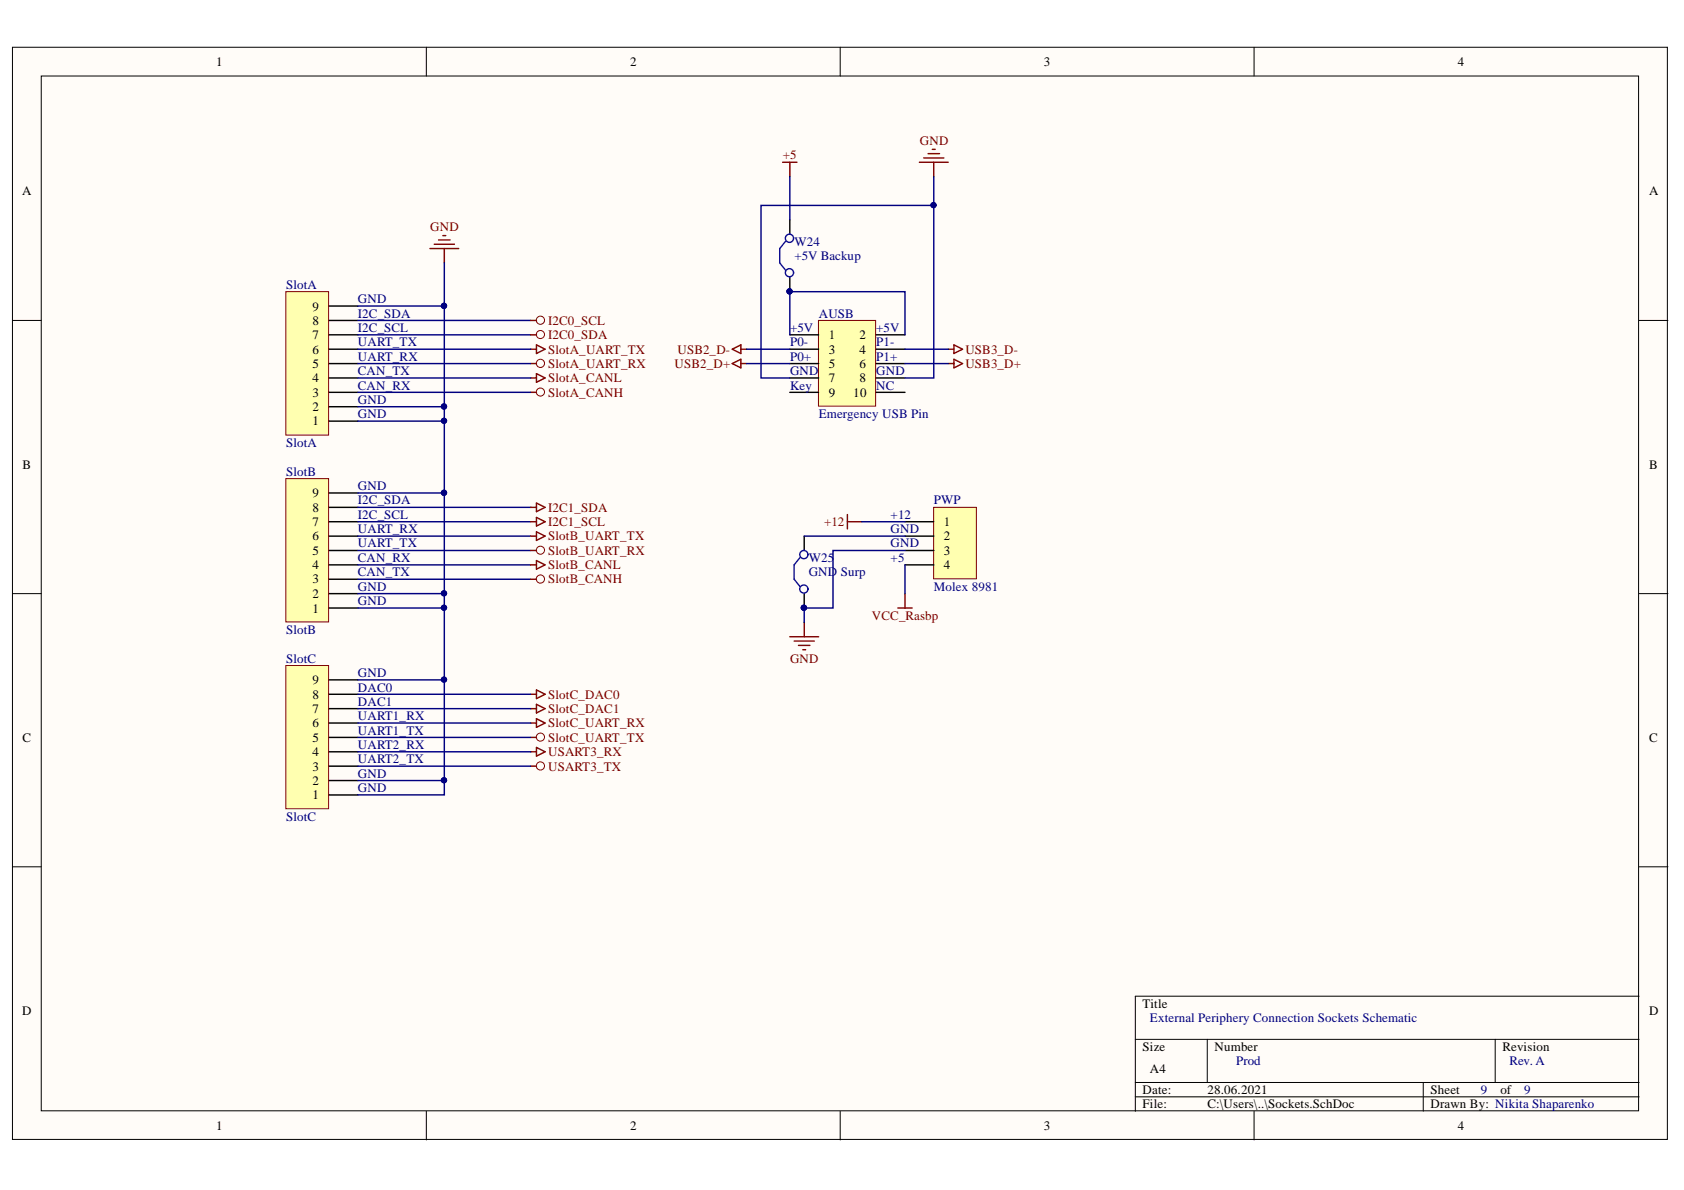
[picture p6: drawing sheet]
<svg xmlns="http://www.w3.org/2000/svg" width="297mm" height="210mm" viewBox="0 0 297 210" stroke-linecap="round" stroke-linejoin="round" font-family="sans-serif">
<defs><g id="words">
<g font-size="2.3">
<text x="38.1" y="11.6">1</text>
<text x="111.1" y="11.6">2</text>
<text x="184.1" y="11.6">3</text>
<text x="257.2" y="11.6">4</text>
<text x="3.9" y="34.4">A</text>
<text x="290.9" y="34.4">A</text>
<text x="55.1" y="59.9">7</text>
<text x="55.1" y="57.3">8</text>
<text x="55.1" y="54.8">9</text>
<text x="146.2" y="59.9">1</text>
<text x="151.6" y="59.9">2</text>
<text x="55.1" y="64.9">5</text>
<text x="55.1" y="62.4">6</text>
<text x="146.2" y="62.4">3</text>
<text x="146.2" y="64.9">5</text>
<text x="151.6" y="62.4">4</text>
<text x="151.6" y="64.9">6</text>
<text x="55.1" y="70">3</text>
<text x="55.1" y="67.4">4</text>
<text x="146.2" y="67.4">7</text>
<text x="146.2" y="70">9</text>
<text x="150.5" y="70">10</text>
<text x="151.6" y="67.4">8</text>
<text x="55.1" y="75">1</text>
<text x="55.1" y="72.5">2</text>
<text x="4" y="82.6">B</text>
<text x="290.9" y="82.6">B</text>
<text x="55.1" y="87.7">9</text>
<text x="55.1" y="95.3">6</text>
<text x="55.1" y="92.8">7</text>
<text x="55.1" y="90.2">8</text>
<text x="166.5" y="92.8">1</text>
<text x="166.5" y="95.3">2</text>
<text x="55.1" y="100.4">4</text>
<text x="55.1" y="97.8">5</text>
<text x="166.5" y="97.8">3</text>
<text x="166.5" y="100.4">4</text>
<text x="55.1" y="105.5">2</text>
<text x="55.1" y="102.9">3</text>
<text x="55.1" y="108.1">1</text>
<text x="55.1" y="125.8">7</text>
<text x="55.1" y="123.2">8</text>
<text x="55.1" y="120.7">9</text>
<text x="4" y="130.8">C</text>
<text x="55.1" y="130.8">5</text>
<text x="55.1" y="128.3">6</text>
<text x="290.9" y="130.8">C</text>
<text x="55.1" y="135.9">3</text>
<text x="55.1" y="133.4">4</text>
<text x="55.1" y="141">1</text>
<text x="55.1" y="138.4">2</text>
<text x="3.9" y="179">D</text>
<text x="201.6" y="177.8">Title</text>
<text x="290.9" y="179">D</text>
<text x="201.6" y="185.4">Size</text>
<text x="214.2" y="185.4">Number</text>
<text x="265" y="185.4">Revision</text>
<text x="202.8" y="189.2">A4</text>
<text x="201.6" y="193">Date:</text>
<text x="201.6" y="195.5">File:</text>
<text x="213" y="193">28.06.2021</text>
<text x="213" y="195.5">C:\Users\..\Sockets.SchDoc</text>
<text x="252.3" y="193">Sheet</text>
<text x="252.3" y="195.5">Drawn By: Nikita Shaparenko</text>
<text x="264.6" y="193">of</text>
<text x="38.1" y="199.3">1</text>
<text x="111.1" y="199.3">2</text>
<text x="184.1" y="199.3">3</text>
<text x="257.2" y="199.3">4</text>
</g>
<g font-size="2.3" fill="#800000">
<text x="138.1" y="28.1">+5</text>
<text x="162.3" y="25.6">GND</text>
<text x="75.9" y="40.8">GND</text>
<text x="96.7" y="57.3">I2C0_SCL</text>
<text x="96.7" y="59.9">I2C0_SDA</text>
<text x="96.7" y="64.9">SlotA_UART_RX</text>
<text x="96.7" y="62.4">SlotA_UART_TX</text>
<text x="119" y="64.9">USB2_D+</text>
<text x="119.5" y="62.4">USB2_D-</text>
<text x="170.3" y="62.4">USB3_D-</text>
<text x="170.3" y="64.9">USB3_D+</text>
<text x="96.7" y="70">SlotA_CANH</text>
<text x="96.7" y="67.4">SlotA_CANL</text>
<text x="96.7" y="95.3">SlotB_UART_TX</text>
<text x="96.7" y="90.2">I2C1_SDA</text>
<text x="96.7" y="92.8">I2C1_SCL</text>
<text x="145.4" y="92.8">+12</text>
<text x="96.7" y="97.8">SlotB_UART_RX</text>
<text x="96.7" y="100.4">SlotB_CANL</text>
<text x="96.7" y="102.9">SlotB_CANH</text>
<text x="153.8" y="109.3">VCC_Rasbp</text>
<text x="139.4" y="116.9">GND</text>
<text x="96.7" y="123.2">SlotC_DAC0</text>
<text x="96.7" y="125.8">SlotC_DAC1</text>
<text x="96.7" y="130.8">SlotC_UART_TX</text>
<text x="96.7" y="128.3">SlotC_UART_RX</text>
<text x="96.7" y="135.9">USART3_TX</text>
<text x="96.7" y="133.4">USART3_RX</text>
</g>
<g font-size="2.3" fill="#000080">
<text x="140.1" y="43.4">W24</text>
<text x="140.1" y="45.9">+5V Backup</text>
<text x="50.5" y="51">SlotA</text>
<text x="63.1" y="53.5">GND</text>
<text x="63.1" y="56.1">I2C_SDA</text>
<text x="63.1" y="58.6">I2C_SCL</text>
<text x="139.4" y="58.6">+5V</text>
<text x="144.4" y="56.1">AUSB</text>
<text x="154.6" y="58.6">+5V</text>
<text x="63.1" y="61.1">UART_TX</text>
<text x="63.1" y="63.6">UART_RX</text>
<text x="139.4" y="61.1">P0-</text>
<text x="139.4" y="63.6">P0+</text>
<text x="154.6" y="61.1">P1-</text>
<text x="154.6" y="63.6">P1+</text>
<text x="63.1" y="66.2">CAN_TX</text>
<text x="63.1" y="68.7">CAN_RX</text>
<text x="63.1" y="71.2">GND</text>
<text x="139.4" y="66.2">GND</text>
<text x="139.4" y="68.7">Key</text>
<text x="154.6" y="68.7">NC</text>
<text x="154.6" y="66.2">GND</text>
<text x="63.1" y="73.8">GND</text>
<text x="144.4" y="73.8">Emergency USB Pin</text>
<text x="50.5" y="78.8">SlotA</text>
<text x="50.5" y="83.9">SlotB</text>
<text x="63.1" y="86.4">GND</text>
<text x="63.1" y="89">I2C_SDA</text>
<text x="164.7" y="89">PWP</text>
<text x="63.1" y="91.5">I2C_SCL</text>
<text x="63.1" y="94">UART_RX</text>
<text x="157.1" y="91.5">+12</text>
<text x="157.1" y="94">GND</text>
<text x="63.1" y="96.6">UART_TX</text>
<text x="63.1" y="101.6">CAN_TX</text>
<text x="63.1" y="99.1">CAN_RX</text>
<text x="142.6" y="99.1">W25</text>
<text x="142.6" y="101.6">GND Surp</text>
<text x="157.1" y="96.6">GND</text>
<text x="157.1" y="99.1">+5</text>
<text x="63.1" y="106.8">GND</text>
<text x="63.1" y="104.3">GND</text>
<text x="164.7" y="104.3">Molex 8981</text>
<text x="50.5" y="111.9">SlotB</text>
<text x="50.5" y="116.9">SlotC</text>
<text x="63.1" y="119.4">GND</text>
<text x="63.1" y="122">DAC0</text>
<text x="63.1" y="124.5">DAC1</text>
<text x="63.1" y="129.6">UART1_TX</text>
<text x="63.1" y="127">UART1_RX</text>
<text x="63.1" y="134.6">UART2_TX</text>
<text x="63.1" y="132.1">UART2_RX</text>
<text x="63.1" y="137.2">GND</text>
<text x="63.1" y="139.7">GND</text>
<text x="50.5" y="144.8">SlotC</text>
<text x="202.8" y="180.3">External Periphery Connection Sockets Schematic</text>
<text x="218" y="187.9">Prod</text>
<text x="266.3" y="187.9">Rev. A</text>
<text x="261.2" y="193">9</text>
<text x="268.8" y="193">9</text>
</g>
</g></defs>
<g fill="#fffcf8" stroke="#000" stroke-width=".18">
<path d="M2.2 8.3h291.9v192.7h-291.9z"/>
<path d="M7.3 13.4h281.7v182.5h-281.7z"/>
</g>
<g fill="none" stroke="#000" stroke-width=".18">
<path d="M75.2 8.3v5.1M148.2 8.3v5.1M221.2 8.3v5.1M2.2 56.5h5.1M289.1 56.5h5.1M2.2 104.7h5.1M289.1 104.7h5.1M2.2 152.9h5.1M289.1 152.9h5.1M289.1 175.7h-88.8v20.3M75.2 196v5.1M148.2 196v5.1"/>
<path d="M200.3 183.3h88.8M200.3 190.9h88.8M200.3 193.5h88.8M213 183.3v7.6M221.2 196v5.1M251 190.9v5.1M263.7 183.3v7.6"/>
</g>
<path d="M50.4 51.5h7.6v25.2h-7.6z" fill="#ffffb0" stroke="#800000" stroke-width=".18"/>
<path d="M58.1 59.1h5M58.1 56.5h5M58.1 54h5M58.1 74.3h5M58.1 71.7h5M58.1 69.2h5M58.1 66.7h5M58.1 64.1h5M58.1 61.6h5" fill="none" stroke="#000" stroke-width=".25"/>
<path d="M50.4 84.4h7.6v25.3h-7.6z" fill="#ffffb0" stroke="#800000" stroke-width=".18"/>
<path d="M58.1 99.6h5M58.1 97.1h5M58.1 94.6h5M58.1 92h5M58.1 89.5h5M58.1 87h5M58.1 107.2h5M58.1 104.7h5M58.1 102.2h5" fill="none" stroke="#000" stroke-width=".25"/>
<path d="M50.4 117.4h7.6v25.3h-7.6z" fill="#ffffb0" stroke="#800000" stroke-width=".18"/>
<path d="M58.1 119.9h5M58.1 137.7h5M58.1 135.1h5M58.1 132.6h5M58.1 130.1h5M58.1 127.5h5M58.1 125h5M58.1 122.5h5M58.1 140.2h5" fill="none" stroke="#000" stroke-width=".25"/>
<g fill="none" stroke="#800000" stroke-width=".25">
<path d="M75.8 43.8h5.1M76.6 43.1h3.6M77.4 42.3h2M78.1 41.6h.5M78.4 43.8v2.6M93.6 64.1h1M93.6 69.2h1M93.6 66.7h1M93.6 61.6h1M94.6 65.9l1.5 .8-1.5 .7zM94.6 60.8l1.5 .8-1.5 .8zM93.6 130.1h1"/>
<path d="M93.6 135.1h1M93.6 132.6h1M93.6 127.5h1M93.6 122.5h1M93.6 125h1M94.6 121.7l1.5 .8-1.5 .7zM94.6 124.2l1.5 .8-1.5 .8zM94.6 126.8l1.5 .7-1.5 .8zM94.6 131.8l1.5 .8-1.5 .8z"/>
</g>
<g fill="none" stroke="#800000" stroke-width=".18">
<circle cx="95.3" cy="64.1" r=".72"/>
<circle cx="95.3" cy="69.1" r=".72"/>
<circle cx="95.3" cy="135.1" r=".72"/>
<circle cx="95.3" cy="130" r=".72"/>
</g>
<path d="M144.4 56.5h10v15.1h-10z" fill="#ffffb0" stroke="#800000" stroke-width=".18"/>
<path d="M139.3 38.8v2.5M139.3 59.1h5.1M139.3 48.9v2.6M154.6 59.1h5M139.3 61.6h5.1M139.3 64.1h5.1M139.3 66.7h5.1M139.3 69.2h5.1M154.6 61.6h5M154.6 64.1h5M154.6 66.7h5M154.6 69.2h5" fill="none" stroke="#000" stroke-width=".25"/>
<circle cx="139.3" cy="51.4" r=".46" fill="#000080" stroke="#000080" stroke-width=".18"/>
<g fill="none" stroke="#00f" stroke-width=".25">
<path d="M138.6 42.6l-1.1 1.2v2.6l1.1 1.2"/>
<circle cx="139.3" cy="42" r=".72"/>
<circle cx="139.3" cy="48.1" r=".72"/>
</g>
<g fill="none" stroke="#800000" stroke-width=".25">
<path d="M138 28.6h2.6M139.3 28.6v2.6M162.2 28.6h5M162.9 27.9h3.6M163.7 27.1h2M164.5 26.3h.5M164.7 28.6v2.6M129.2 64.1l1.5-.7v1.5zM129.2 61.6l1.5-.8v1.6zM130.7 61.6h1M130.7 64.1h1M167.2 61.6h1.1"/>
<path d="M167.2 64.1h1.1M168.3 60.8l1.5 .8-1.5 .8zM168.3 63.4l1.5 .7-1.5 .8z"/>
</g>
<path d="M164.7 89.5h7.5v12.6h-7.5z" fill="#ffffb0" stroke="#800000" stroke-width=".18"/>
<path d="M141.9 94.6v2.5M159.6 92h5.1M159.6 94.6h5.1M159.6 97.1h5.1M159.6 99.6h5.1M141.9 104.7v2.5" fill="none" stroke="#000" stroke-width=".25"/>
<g fill="#000080" stroke="#000080" stroke-width=".18">
<circle cx="141.8" cy="107.2" r=".46"/>
<circle cx="78.3" cy="53.9" r=".47"/>
<circle cx="78.3" cy="74.2" r=".46"/>
<circle cx="78.3" cy="71.7" r=".47"/>
<circle cx="78.3" cy="104.7" r=".46"/>
<circle cx="78.3" cy="86.9" r=".47"/>
<circle cx="78.3" cy="107.2" r=".46"/>
<circle cx="78.3" cy="119.9" r=".46"/>
<circle cx="78.3" cy="137.6" r=".46"/>
<circle cx="139.3" cy="51.4" r=".46"/>
<circle cx="164.7" cy="36.2" r=".46"/>
</g>
<g fill="none" stroke="#00f" stroke-width=".25">
<path d="M141.1 98.4l-1 1.2v2.6l1 1.2"/>
<circle cx="141.8" cy="97.8" r=".72"/>
<circle cx="141.8" cy="103.9" r=".72"/>
</g>
<g fill="none" stroke="#000080" stroke-width=".25">
<path d="M139.3 31.2v7.6M164.7 31.2v35.5h-5.1M164.7 36.2h-30.5v30.5h5.1M63.1 56.5h30.5M63.1 59.1h30.5M78.4 46.4v7.6h-15.3M78.4 54v20.3h-15.3M139.3 59.1v-7.6h20.3v7.6M63.1 71.7h15.3M63.1 64.1h30.5M63.1 69.2h30.5M63.1 61.6h30.5"/>
<path d="M63.1 66.7h30.5M78.4 74.3v30.4h-15.3M131.7 64.1h7.6M131.7 61.6h7.6M159.6 64.1h7.6M159.6 61.6h7.6M63.1 87h15.3M63.1 89.5h30.5M63.1 92h30.5M63.1 94.6h30.5M63.1 97.1h30.5M63.1 99.6h30.5"/>
<path d="M141.9 94.6h17.7M152 92h7.6M159.6 97.1h-12.7v10.1h-5v2.6M159.6 99.6v5.1M63.1 102.2h30.5M78.4 104.7v2.5h-15.3M78.4 107.2v12.7h-15.3M78.4 119.9v17.8h-15.3M63.1 122.5h30.5M63.1 125h30.5M63.1 127.5h30.5M63.1 130.1h30.5"/>
<path d="M63.1 135.1h30.5M63.1 132.6h30.5M78.4 137.7v2.5h-15.3"/>
</g>
<g fill="none" stroke="#800000" stroke-width=".25">
<path d="M93.6 56.5h1M93.6 59.1h1M93.6 92h1M93.6 97.1h1M93.6 99.6h1M93.6 94.6h1M93.6 89.5h1M94.6 98.9l1.5 .7-1.5 .8zM94.6 88.7l1.5 .8-1.5 .8zM94.6 91.3l1.5 .7-1.5 .8zM94.6 93.8l1.5 .8-1.5 .7zM149.5 90.8v2.5"/>
<path d="M149.5 92h2.5M93.6 102.2h1M139.3 112.3h5.1M140.1 113.1h3.5M140.8 113.8h2.1M141.6 114.6h.5M141.9 109.8v2.5M158.4 107.2h2.5M159.6 104.7v2.5"/>
</g>
<g fill="none" stroke="#800000" stroke-width=".18">
<circle cx="95.3" cy="56.5" r=".72"/>
<circle cx="95.3" cy="59" r=".72"/>
<circle cx="95.3" cy="97" r=".72"/>
<circle cx="95.3" cy="102.1" r=".72"/>
</g>
<use href="#words"/>
</svg>
